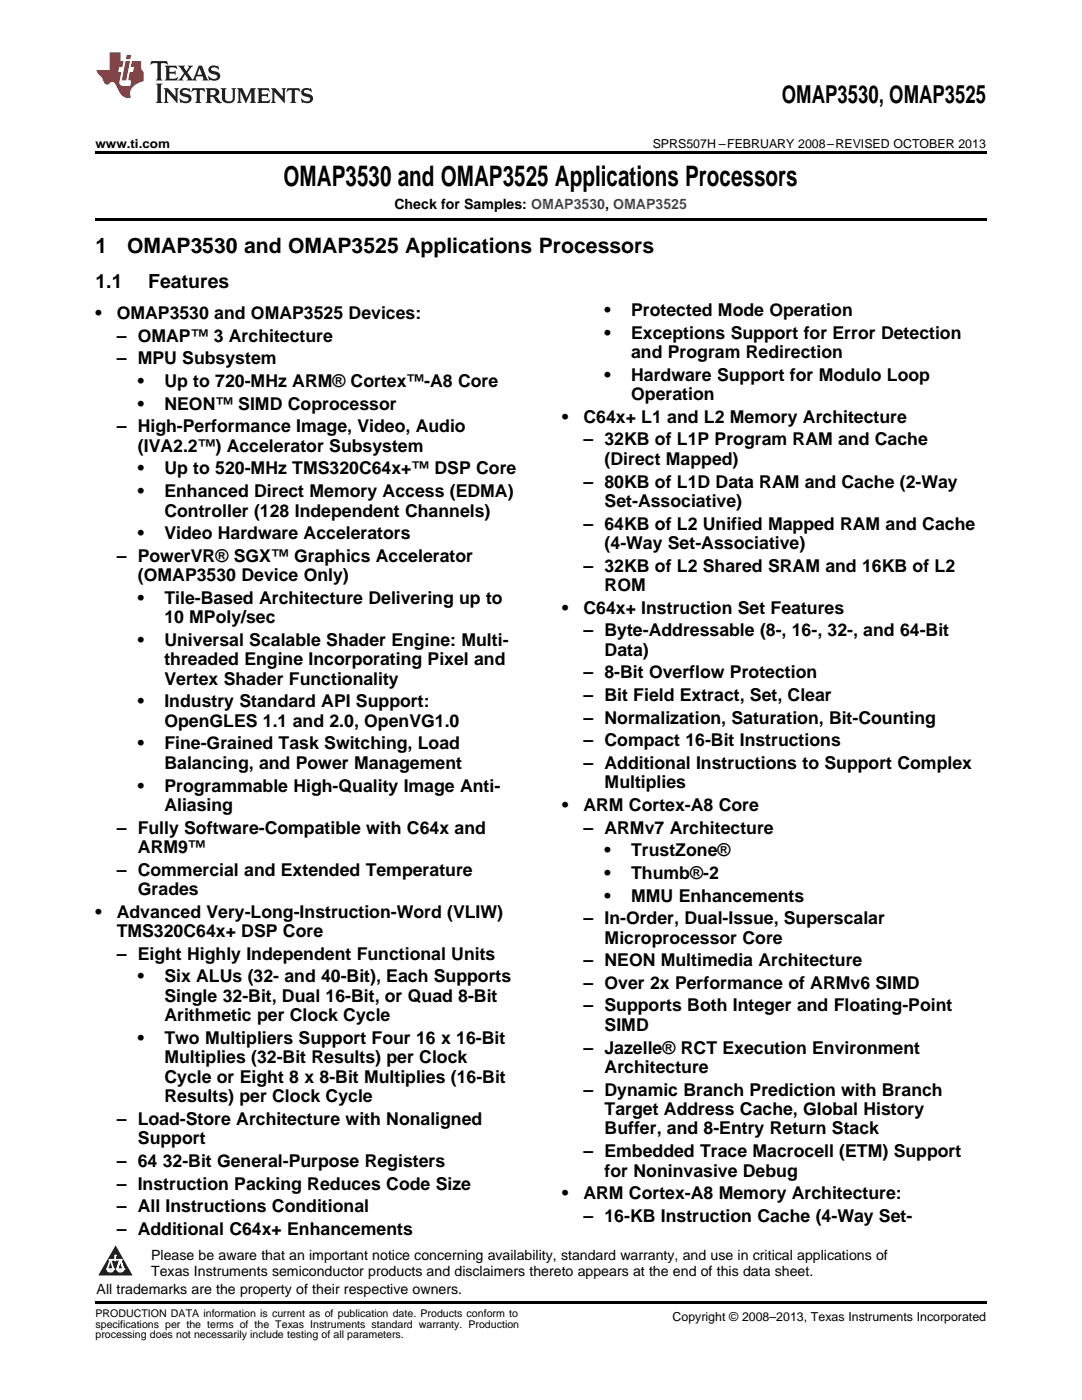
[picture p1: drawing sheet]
<svg xmlns="http://www.w3.org/2000/svg" width="216mm" height="279mm" viewBox="0 0 216 279" stroke-linecap="round" stroke-linejoin="round" font-family="sans-serif">
<defs><g id="words">
<text font-size="5.6" x="56.6" y="37">OMAP3530 and OMAP3525 Applications Processors</text>
<text font-size="4.9" x="156" y="20.5">OMAP3530, OMAP3525</text>
<g font-size="4.2">
<text x="19" y="50.5">1</text>
<text x="25.4" y="50.5">OMAP3530 and OMAP3525 Applications Processors</text>
</g>
<g font-size="3.9">
<text x="19" y="57.6">1.1</text>
<text x="29.6" y="57.6">Features</text>
</g>
<g font-size="3.5">
<text x="19" y="63.7">•</text>
<text x="23.3" y="63.7">OMAP3530 and OMAP3525 Devices:</text>
<text x="120.6" y="63.1">•</text>
<text x="125.9" y="63.1">Protected Mode Operation</text>
<text x="23.3" y="68.2">– OMAP™ 3 Architecture</text>
<text x="120.6" y="67.6">•</text>
<text x="125.9" y="67.6">Exceptions Support for Error Detection</text>
<text x="125.9" y="71.5">and Program Redirection</text>
<text x="23.3" y="72.7">– MPU Subsystem</text>
<text x="27.5" y="77.3">•</text>
<text x="32.8" y="77.3">Up to 720-MHz ARM® Cortex™-A8 Core</text>
<text x="120.6" y="76">•</text>
<text x="125.9" y="76">Hardware Support for Modulo Loop</text>
<text x="27.5" y="81.8">•</text>
<text x="32.8" y="81.8">NEON™ SIMD Coprocessor</text>
<text x="125.9" y="79.9">Operation</text>
<text x="23.3" y="86.3">– High-Performance Image, Video, Audio</text>
<text x="112.2" y="84.4">•</text>
<text x="116.4" y="84.4">C64x+ L1 and L2 Memory Architecture</text>
<text x="116.4" y="88.9">– 32KB of L1P Program RAM and Cache</text>
<text x="27.5" y="90.2">(IVA2.2™) Accelerator Subsystem</text>
<text x="27.5" y="94.7">•</text>
<text x="32.8" y="94.7">Up to 520-MHz TMS320C64x+™ DSP Core</text>
<text x="120.6" y="92.8">(Direct Mapped)</text>
<text x="27.5" y="99.2">•</text>
<text x="32.8" y="99.2">Enhanced Direct Memory Access (EDMA)</text>
<text x="116.4" y="97.3">– 80KB of L1D Data RAM and Cache (2-Way</text>
<text x="120.6" y="101.2">Set-Associative)</text>
<text x="27.5" y="107.6">•</text>
<text x="32.8" y="103.1">Controller (128 Independent Channels)</text>
<text x="32.8" y="107.6">Video Hardware Accelerators</text>
<text x="116.4" y="105.7">– 64KB of L2 Unified Mapped RAM and Cache</text>
<text x="23.3" y="112.1">– PowerVR® SGX™ Graphics Accelerator</text>
<text x="120.6" y="109.6">(4-Way Set-Associative)</text>
<text x="27.5" y="116">(OMAP3530 Device Only)</text>
<text x="116.4" y="114.1">– 32KB of L2 Shared SRAM and 16KB of L2</text>
<text x="120.6" y="118">ROM</text>
<text x="27.5" y="120.5">•</text>
<text x="32.8" y="120.5">Tile-Based Architecture Delivering up to</text>
<text x="32.8" y="124.4">10 MPoly/sec</text>
<text x="112.2" y="122.5">•</text>
<text x="116.4" y="122.5">C64x+ Instruction Set Features</text>
<text x="27.5" y="128.9">•</text>
<text x="32.8" y="128.9">Universal Scalable Shader Engine: Multi-</text>
<text x="116.4" y="127">– Byte-Addressable (8-, 16-, 32-, and 64-Bit</text>
<text x="120.6" y="130.9">Data)</text>
<text x="32.8" y="132.8">threaded Engine Incorporating Pixel and</text>
<text x="32.8" y="136.7">Vertex Shader Functionality</text>
<text x="116.4" y="135.4">– 8-Bit Overflow Protection</text>
<text x="27.5" y="141.2">•</text>
<text x="32.8" y="141.2">Industry Standard API Support:</text>
<text x="116.4" y="139.9">– Bit Field Extract, Set, Clear</text>
<text x="27.5" y="149.6">•</text>
<text x="32.8" y="145.1">OpenGLES 1.1 and 2.0, OpenVG1.0</text>
<text x="32.8" y="149.6">Fine-Grained Task Switching, Load</text>
<text x="116.4" y="144.4">– Normalization, Saturation, Bit-Counting</text>
<text x="116.4" y="148.9">– Compact 16-Bit Instructions</text>
<text x="32.8" y="153.5">Balancing, and Power Management</text>
<text x="116.4" y="153.5">– Additional Instructions to Support Complex</text>
<text x="27.5" y="158">•</text>
<text x="32.8" y="158">Programmable High-Quality Image Anti-</text>
<text x="32.8" y="161.9">Aliasing</text>
<text x="112.2" y="161.9">•</text>
<text x="116.4" y="161.9">ARM Cortex-A8 Core</text>
<text x="120.6" y="157.3">Multiplies</text>
<text x="23.3" y="166.4">– Fully Software-Compatible with C64x and</text>
<text x="116.4" y="166.4">– ARMv7 Architecture</text>
<text x="27.5" y="170.3">ARM9™</text>
<text x="120.6" y="170.9">•</text>
<text x="125.9" y="170.9">TrustZone®</text>
<text x="23.3" y="174.8">– Commercial and Extended Temperature</text>
<text x="27.5" y="178.6">Grades</text>
<text x="120.6" y="175.4">•</text>
<text x="120.6" y="179.9">•</text>
<text x="125.9" y="175.4">Thumb®-2</text>
<text x="125.9" y="179.9">MMU Enhancements</text>
<text x="19" y="183.2">•</text>
<text x="23.3" y="183.2">Advanced Very-Long-Instruction-Word (VLIW)</text>
<text x="116.4" y="184.4">– In-Order, Dual-Issue, Superscalar</text>
<text x="23.3" y="187">TMS320C64x+ DSP Core</text>
<text x="23.3" y="191.6">– Eight Highly Independent Functional Units</text>
<text x="120.6" y="188.3">Microprocessor Core</text>
<text x="27.5" y="196.1">•</text>
<text x="32.8" y="196.1">Six ALUs (32- and 40-Bit), Each Supports</text>
<text x="116.4" y="192.8">– NEON Multimedia Architecture</text>
<text x="116.4" y="197.3">– Over 2x Performance of ARMv6 SIMD</text>
<text x="32.8" y="200">Single 32-Bit, Dual 16-Bit, or Quad 8-Bit</text>
<text x="32.8" y="203.8">Arithmetic per Clock Cycle</text>
<text x="116.4" y="201.9">– Supports Both Integer and Floating-Point</text>
<text x="27.5" y="208.4">•</text>
<text x="32.8" y="208.4">Two Multipliers Support Four 16 x 16-Bit</text>
<text x="120.6" y="205.7">SIMD</text>
<text x="32.8" y="212.2">Multiplies (32-Bit Results) per Clock</text>
<text x="116.4" y="210.3">– Jazelle® RCT Execution Environment</text>
<text x="120.6" y="214.1">Architecture</text>
<text x="32.8" y="216.1">Cycle or Eight 8 x 8-Bit Multiplies (16-Bit</text>
<text x="32.8" y="220">Results) per Clock Cycle</text>
<text x="116.4" y="218.7">– Dynamic Branch Prediction with Branch</text>
<text x="23.3" y="224.5">– Load-Store Architecture with Nonaligned</text>
<text x="120.6" y="222.5">Target Address Cache, Global History</text>
<text x="120.6" y="226.4">Buffer, and 8-Entry Return Stack</text>
<text x="23.3" y="232.9">– 64</text>
<text x="27.5" y="228.4">Support</text>
<text x="32.5" y="232.9">32-Bit General-Purpose Registers</text>
<text x="116.4" y="230.9">– Embedded Trace Macrocell (ETM) Support</text>
<text x="23.3" y="237.4">– Instruction Packing Reduces Code Size</text>
<text x="112.2" y="239.3">•</text>
<text x="116.4" y="239.3">ARM Cortex-A8 Memory Architecture:</text>
<text x="120.6" y="234.8">for Noninvasive Debug</text>
<text x="23.3" y="241.9">– All Instructions Conditional</text>
<text x="116.4" y="243.8">– 16-KB Instruction Cache (4-Way Set-</text>
<text x="23.3" y="246.5">– Additional C64x+ Enhancements</text>
</g>
<g font-size="2.8">
<text x="78.7" y="41.6">Check for Samples: OMAP3530, OMAP3525</text>
<text x="30.2" y="251.5">Please be aware that an important notice concerning availability, standard warranty, and use in critical applications of</text>
<text x="30.2" y="254.7">Texas Instruments semiconductor products and disclaimers thereto appears at the end of this data sheet.</text>
<text x="19.3" y="258.2">All trademarks are the property of their respective owners.</text>
</g>
<g font-size="2.5">
<text x="19" y="29.6">www.ti.com</text>
<text x="130.2" y="29.6">SPRS507H –FEBRUARY 2008–REVISED OCTOBER 2013</text>
<text x="134.2" y="263.6">Copyright © 2008–2013, Texas Instruments Incorporated</text>
</g>
<g font-size="2.1">
<text x="19" y="262.9">PRODUCTION DATA information is current as of publication date. Products conform to</text>
<text x="19" y="265">specifications per the terms of the Texas Instruments standard warranty. Production</text>
<text x="19" y="267.1">processing does not necessarily include testing of all parameters.</text>
</g>
<text font-size=".4" fill="#fff" x="19" y="258.2">2</text>
</g></defs>
<path d="M19 259.7h177.8v.5h-177.8z" fill="#000"/>
<path d="M23.1 248.5l3.4 6.1h-6.9z" fill="#231f20"/>
<path d="M21.4 253.3h1.2l-.3 .5h-.3a.55 .55 0 0 1-.6-.5z" fill-rule="evenodd" fill="#fff"/>
<path d="M21.4 253.3h1.2l-.3 .5h-.3a.55 .55 0 0 1-.6-.5z" fill="none" stroke="#231f20" stroke-width=".34"/>
<path d="M21.4 253.3l1.2 .1-.3 .4h-.5z" fill="none" stroke="#fff" stroke-width=".34"/>
<path d="M23 251.5h.1" fill="none" stroke="#fff" stroke-width=".34"/>
<path d="M23 250.6v.9z" fill="#fff"/>
<path d="M23 250.6v.9z" fill="none" stroke="#fff" stroke-width=".34"/>
<circle cx="23" cy="250.6" r=".17" fill="#fff"/>
<path d="M21.9 251.4h.1" fill="none" stroke="#fff" stroke-width=".34"/>
<path d="M21.9 251.4h2.3z" fill="#fff"/>
<path d="M21.9 251.4h2.3z" fill="none" stroke="#fff" stroke-width=".34"/>
<circle cx="24.2" cy="251.4" r=".17" fill="#fff"/>
<path d="M23.3 253.3h.1" fill="none" stroke="#fff" stroke-width=".34"/>
<path d="M24 251.4l-.7 1.9z" fill="#fff"/>
<path d="M24 251.4l-.7 1.9z" fill="none" stroke="#fff" stroke-width=".34"/>
<path d="M24 251.4l.7 1.9z" fill="#fff"/>
<path d="M24 251.4l.7 1.9z" fill="none" stroke="#fff" stroke-width=".34"/>
<path d="M24.6 253.3h.1" fill="none" stroke="#fff" stroke-width=".34"/>
<circle cx="21.4" cy="253.3" r=".17" fill="#fff"/>
<path d="M22.1 251.4l-.7 1.9z" fill="#fff"/>
<path d="M22.1 251.4l-.7 1.9z" fill="none" stroke="#fff" stroke-width=".34"/>
<path d="M22.1 251.4l.5 1.9z" fill="#fff"/>
<path d="M22.1 251.4l.5 1.9z" fill="none" stroke="#fff" stroke-width=".34"/>
<circle cx="22.6" cy="253.3" r=".17" fill="#fff"/>
<path d="M23.4 253.3h1.3a.65 .65 0 0 1-.7 .5 .65 .65 0 0 1-.6-.5z" fill-rule="evenodd" fill="#fff"/>
<path d="M23.4 253.3h1.3a.65 .65 0 0 1-.7 .5 .65 .65 0 0 1-.6-.5z" fill="none" stroke="#231f20" stroke-width=".34"/>
<path d="M23.4 253.3h1.3l-.4 .5h-.6z" fill="none" stroke="#fff" stroke-width=".34"/>
<path d="M23.3 253.3h.1" fill="none" stroke="#fff" stroke-width=".34"/>
<circle cx="24.7" cy="253.3" r=".17" fill="#fff"/>
<path d="M19 30.1h177.8v.5h-177.8zM19 43.6h177.8v.6h-177.8z" fill="#000"/>
<path d="M30.2 12.2l-.2 .7a1.31 1.31 0 0 1 1.4-.2v2.9l-.3 .5h1.3l-.3-.5v-2.8l.3-.2a1.09 1.09 0 0 1 1.1 .3l-.2-.7zM32.9 13.1l.3 .5v2l-.3 .5h2.4l.2-.8a1.48 1.48 0 0 1-1.7 .4v-1h1l.2 .2v-.8l-.2 .2h-1v-.7l.2-.1a1.73 1.73 0 0 1 1.4 .3l-.2-.7zM35.5 13.1l1.2 1.5-.7 1-.5 .5h1.1l-.2-.3 .5-.9 .6 .9-.2 .3h2l-.3-.3 .2-.6h1.2l.2 .6-.2 .3h1.2l-.3-.5-1-2.5h-.6l-1.3 2.8-1-1.4 1.1-1.4h-1l.2 .3-.5 .8-.5-.8 .2-.3zM39.8 13.6l.5 1.3h-1zM41.9 13.3a.83 .83 0 0 0-.3 .9 .83 .83 0 0 0 .8 .6l.8 .2 .2 .3a1 1 0 0 1-1 .5 1 1 0 0 1-.8-.7l.1 1 .2-.1a1.65 1.65 0 0 0 2-.5 .89 .89 0 0 0-.8-1.2l-.8-.2-.2-.3a.91 .91 0 0 1 1.6 .1l-.2-.8-.4 .1a1.34 1.34 0 0 0-1.2 .1zM31.1 16.7l.3 .5v2.9l-.3 .5h1.3l-.3-.5v-2.9l.3-.5zM32.7 17.6l.2 .5v2l-.2 .5h.9l-.3-.5 .1-1.7 2 2.2v-2.5l.3-.5h-.9l.2 .3v1.4l-1.5-1.7zM36.2 17.8a.83 .83 0 0 0-.3 .9 .83 .83 0 0 0 .8 .6l.8 .2 .2 .3a1 1 0 0 1-1 .5 1 1 0 0 1-.8-.7l.1 1 .2-.1a1.66 1.66 0 0 0 2-.5 .89 .89 0 0 0-.9-1.2l-.7-.2-.2-.3a.91 .91 0 0 1 1.6 .1l-.2-.8-.4 .1a1.36 1.36 0 0 0-1.2 .1zM38.4 17.6l-.2 .8a.61 .61 0 0 1 1.1-.3v2l-.4 .5h1.3l-.3-.5v-2l.2-.2a.81 .81 0 0 1 .8 .5l-.1-.8zM41 17.6l.3 .5v2l-.3 .5h1.3l-.3-.3v-1a.72 .72 0 0 1 .9 .7 .85 .85 0 0 0 1.4 .4l-.5-.2-.5-.8-.3-.2a.78 .78 0 0 0 .7-.8 .78 .78 0 0 0-.7-.8zM42 18h.2a.6 .6 0 0 1 .7 .1 .6 .6 0 0 1 .1 .6l-.2 .2-.8 .1zM44 17.6l.3 .3a3.4 3.4 0 0 0 .3 2.4 1.57 1.57 0 0 0 2.2-.3l.1-2.1 .2-.3h-1l.3 .5v1.4a.76 .76 0 0 1-.7 .7 .76 .76 0 0 1-.8-.7v-1.4l.3-.5zM47.3 17.6l.3 .5v2l-.3 .5h.9l-.2-.5v-1.9l1 2.4 1.1-2.4v1.9l-.2 .5h1.2l-.3-.5v-2l.3-.5h-1.1l-.8 1.9-.8-1.9zM51.3 17.6l.3 .5v2l-.3 .5h2.4l.2-.8a1.49 1.49 0 0 1-1.6 .4l-.1-1h1l.3 .2v-.8l-.3 .2h-1v-.7l.3-.2a1.73 1.73 0 0 1 1.4 .4l-.3-.7zM54.1 17.6l.3 .5v2l-.3 .5h1l-.4-.5 .1-1.7 2 2.2v-2.5l.3-.5h-.9l.2 .3v1.4l-1.5-1.7zM57.4 17.6l-.2 .8a.8 .8 0 0 1 1-.4v2.1l-.3 .5h1.3l-.4-.5v-2l.2-.2a.81 .81 0 0 1 .9 .5l-.2-.8zM60.4 17.8a.83 .83 0 0 0-.3 .9 .83 .83 0 0 0 .8 .6l.8 .2 .2 .3a1 1 0 0 1-1 .5 1 1 0 0 1-.8-.7l.2 1 .1-.1a1.66 1.66 0 0 0 2-.5 .89 .89 0 0 0-.8-1.2l-.8-.2-.2-.3a.91 .91 0 0 1 1.6 .1l-.2-.8-.3 .1a1.35 1.35 0 0 0-1.3 .1z" fill="#231f20"/>
<path d="M21.9 10.4v3.6h-2.6a2.13 2.13 0 0 0 .9 1.3l.4 .7a.94 .94 0 0 0 1.1 .8 .75 .75 0 0 1 .6-.4 .75 .75 0 0 1 .7 .4l.5 1a2.1 2.1 0 0 0 2.6 1.7 2.2 2.2 0 0 1 1.7-3l.9-.3v-1.8a1.16 1.16 0 0 1-.5-1.1v-1.1h-1.9l-.2 1.1h.7l-.3 1.1h-.6l-.3 1.2v.4h.6l-.2 1.2h-.9a.93 .93 0 0 1-1.3-.9l.4-1.9h-.6l.2-1.1h.6l.3-1.1h-.6v-1.8zM25.1 12.2l-.8 3.8h.9l.7-3.8zM25.3 11l-.2 .8h.9l.2-.8z" fill="#ee1d23"/>
<use href="#words"/>
</svg>
